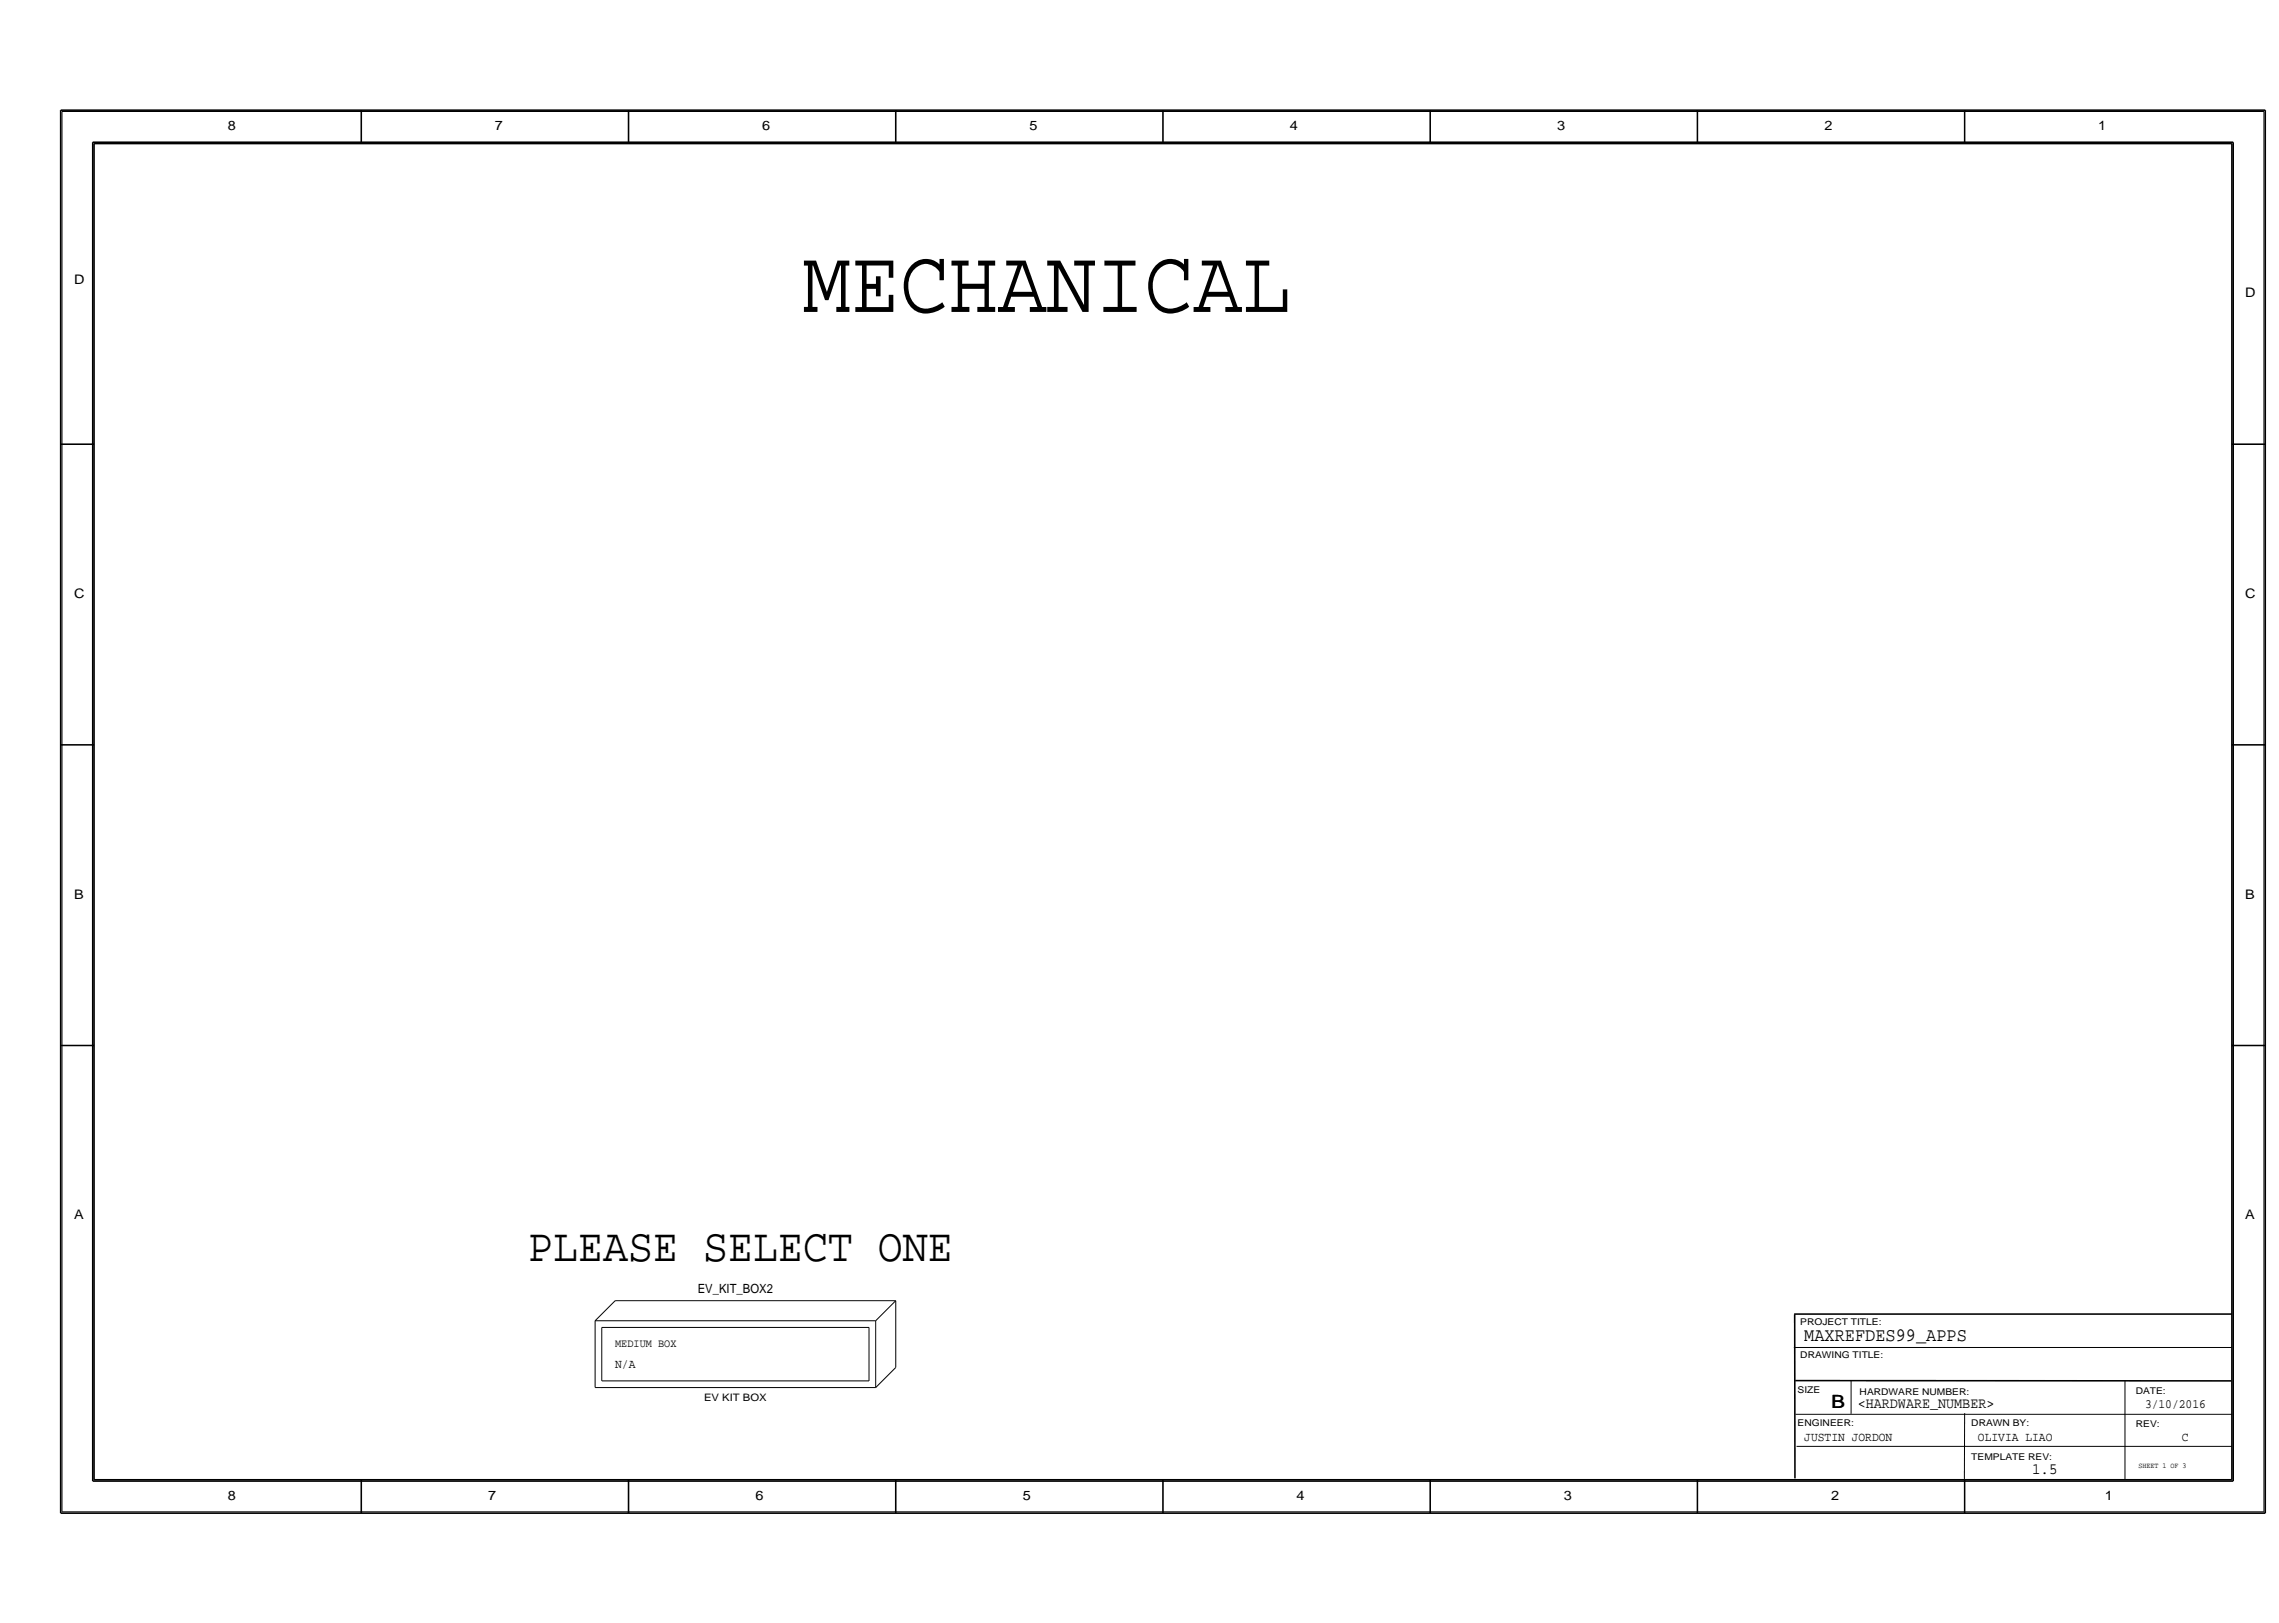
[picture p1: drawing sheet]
<svg xmlns="http://www.w3.org/2000/svg" width="419mm" height="298mm" viewBox="0 0 419 298" stroke-linecap="round" stroke-linejoin="round" font-family="sans-serif">
<defs><g id="words">
<text font-size="16.8" x="147.5" y="57.4">MECHANICAL</text>
<text font-size="8.6" x="97.2" y="231.8">PLEASE SELECT ONE</text>
<text font-size="3.5" x="331.8" y="246.6">MAXREFDES99_APPS</text>
<text font-size="3.4" x="336.9" y="259">B</text>
<text font-size="2.9" x="373.7" y="271.1">1.5</text>
<text font-size="2.8" x="341.6" y="258.8">&lt;HARDWARE_NUMBER&gt;</text>
<g font-size="2.4">
<text x="41.9" y="23.9">8</text>
<text x="91" y="23.9">7</text>
<text x="140.2" y="23.9">6</text>
<text x="189.3" y="23.9">5</text>
<text x="237.2" y="23.9">4</text>
<text x="286.4" y="23.9">3</text>
<text x="335.5" y="23.9">2</text>
<text x="385.9" y="23.9">1</text>
<text x="13.6" y="52.2">D</text>
<text x="412.9" y="54.7">D</text>
<text x="13.6" y="109.9">C</text>
<text x="412.9" y="109.9">C</text>
<text x="13.6" y="165.2">B</text>
<text x="412.9" y="165.2">B</text>
<text x="13.6" y="224.2">A</text>
<text x="412.9" y="224.2">A</text>
<text x="41.9" y="275.8">8</text>
<text x="89.8" y="275.8">7</text>
<text x="138.9" y="275.8">6</text>
<text x="188.1" y="275.8">5</text>
<text x="238.4" y="275.8">4</text>
<text x="287.6" y="275.8">3</text>
<text x="336.7" y="275.8">2</text>
<text x="387.1" y="275.8">1</text>
</g>
<g font-size="2.3">
<text x="128.3" y="237.7">EV_KIT_BOX2</text>
<text x="113.1" y="251.5">N/A</text>
<text x="394.5" y="258.8">3/10/2016</text>
<text x="331.8" y="265">JUSTIN JORDON</text>
<text x="363.7" y="265">OLIVIA LIAO</text>
<text x="401.2" y="265">C</text>
</g>
<text font-size="2.1" x="113.1" y="247.8">MEDIUM BOX</text>
<text font-size="1.9" x="129.5" y="257.6">EV KIT BOX</text>
<g font-size="1.7">
<text x="331.1" y="243.6">PROJECT TITLE:</text>
<text x="331.1" y="249.7">DRAWING TITLE:</text>
<text x="330.6" y="256.1">SIZE</text>
<text x="342" y="256.5">HARDWARE NUMBER:</text>
<text x="392.7" y="256.3">DATE:</text>
<text x="330.6" y="262.3">ENGINEER:</text>
<text x="362.5" y="262.3">DRAWN BY:</text>
<text x="392.8" y="262.5">REV:</text>
<text x="362.5" y="268.4">TEMPLATE REV:</text>
</g>
<text font-size="1.4" x="393.2" y="269.9">SHEET 1 OF 3</text>
</g></defs>
<!-- layer: Components -->
<g fill="none" stroke="#000" stroke-width=".18">
<path d="M113.1 239.2h51.6zM164.7 239.2v12.3zM109.4 242.9h51.6zM109.4 242.9l3.7-3.7zM109.4 255.2h51.6zM109.4 242.9v12.3zM110.7 253.9h49.1zM110.7 244.1h49.1zM110.7 244.1v9.8zM159.8 244.1v9.8zM161 255.2l3.7-3.7zM161 242.9l3.7-3.7z"/>
<path d="M161 242.9v12.3z"/>
</g>
<!-- layer: Page Border and Title Block -->
<path d="M11.4 20.5h404.9zM11.4 20.5v257.5zM416.3 20.5v257.5zM329.9 247.8h80.5zM340.4 253.8v6.2zM361.3 259.9l-.1 12.1zM390.8 253.8v18.3zM11.4 278h404.9zM330.2 260.1h80.3zM330.4 266h80z" fill="none" stroke="#000" stroke-width=".18"/>
<g fill="none" stroke="#000" stroke-width=".29">
<path d="M11.2 20.3h405.4zM11.2 20.3v258zM17.1 26.2h393.6zM17.1 26.2v246.2zM17.3 26.4h393.1zM17.3 26.4v245.7zM66.4 20.3v6.1zM115.6 20.3v6.1zM164.7 20.3v6.1zM213.9 20.3v6.1zM263 20.3v6.1zM312.1 20.3v6.1z"/>
<path d="M361.3 20.3v6.1zM410.4 26.4v245.7zM410.7 26.2v246.2zM416.6 20.3v258zM11.2 81.7h6.1zM410.4 81.7h6.2zM11.2 137h6.1zM410.4 137h6.2zM11.2 192.3h6.1zM410.4 192.3h6.2zM329.9 241.6h80.5zM330 241.7l.1 30.2z"/>
<path d="M330.1 253.9h80.3zM11.2 278.3h405.4zM17.1 272.4h393.6zM17.3 272.1h393.1zM66.4 272.1v6.2zM115.6 272.1v6.2zM164.7 272.1v6.2zM213.9 272.1v6.2zM263 272.1v6.2zM312.1 272.1v6.2zM361.3 272.1v6.2z"/>
</g>
<use href="#words"/>
</svg>
